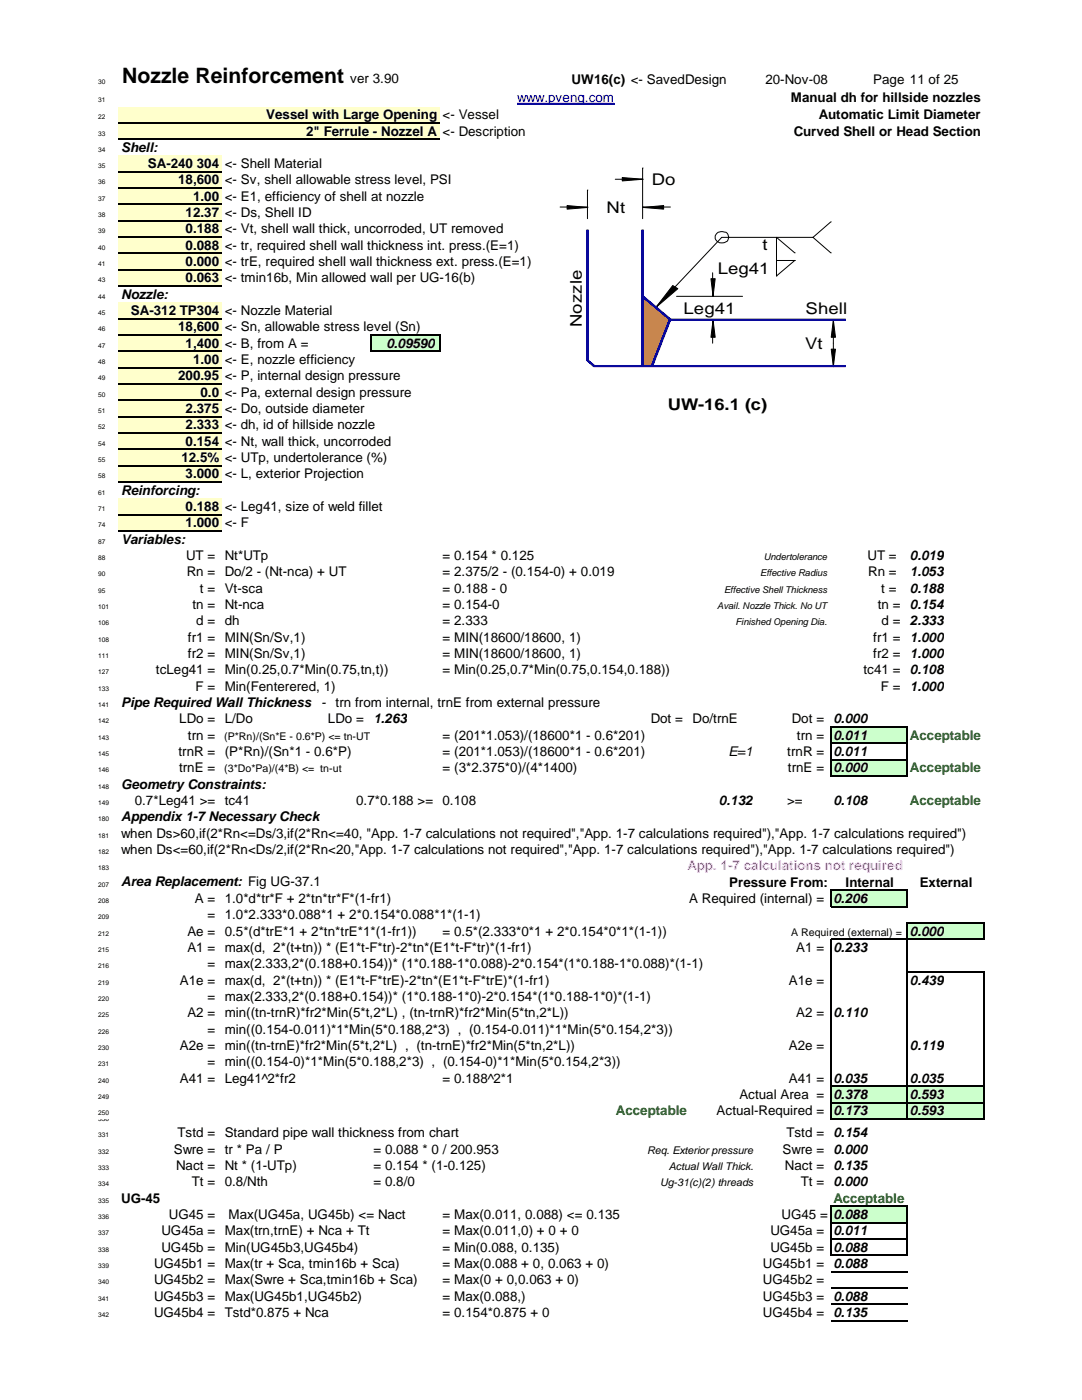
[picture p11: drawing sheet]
<svg xmlns="http://www.w3.org/2000/svg" width="216mm" height="279mm" viewBox="0 0 216 279" stroke-linecap="round" stroke-linejoin="round" font-family="sans-serif">
<defs><g id="words">
<text font-size="4.2" x="24.4" y="16.5">Nozzle Reinforcement</text>
<g font-size="3.2">
<text x="130" y="36.8">Do</text>
<text x="121" y="42.5">Nt</text>
<text x="152.1" y="50">t</text>
<text x="143.2" y="54.6">Leg41</text>
<text x="116.1" y="65.3" transform="rotate(-90 116.1 65.3)">Nozzle</text>
<text x="136.4" y="62.6">Leg41</text>
<text x="160.7" y="62.7">Shell</text>
<text x="160.7" y="69.6">Vt</text>
<text x="133.3" y="81.8">UW-16.1 (c)</text>
</g>
<g font-size="2.7">
<text x="69.8" y="16.5">ver 3.90</text>
<text x="114" y="16.8">UW16(c) &lt;- SavedDesign</text>
<text x="152.7" y="16.8">20-Nov-08</text>
<text x="174.2" y="16.8">Page 11 of 25</text>
<text x="53.1" y="23.8">Vessel with Large Opening</text>
<text x="88.3" y="23.8">&lt;- Vessel</text>
<text x="157.8" y="20.3">Manual dh for hillside nozzles</text>
<text x="163.4" y="23.8">Automatic Limit Diameter</text>
<text x="61.1" y="27.1">2&quot; Ferrule - Nozzel A</text>
<text x="88.3" y="27.1">&lt;- Description</text>
<text x="158.4" y="27.1">Curved Shell or Head Section</text>
<text x="24.2" y="30.3">Shell:</text>
<text x="29.5" y="33.5">SA-240</text>
<text x="39.3" y="33.5">304</text>
<text x="44.8" y="33.5">&lt;- Shell Material</text>
<text x="35.6" y="36.8">18,600</text>
<text x="38.5" y="40">1.00</text>
<text x="44.8" y="36.8">&lt;- Sv, shell allowable stress level, PSI</text>
<text x="44.8" y="40">&lt;- E1, efficiency of shell at nozzle</text>
<text x="37" y="43.3">12.37</text>
<text x="37" y="46.6">0.188</text>
<text x="44.8" y="43.3">&lt;- Ds, Shell ID</text>
<text x="44.8" y="46.6">&lt;- Vt, shell wall thick, uncorroded, UT removed</text>
<text x="37" y="49.8">0.088</text>
<text x="37" y="53.1">0.000</text>
<text x="44.8" y="49.8">&lt;- tr, required shell wall thickness int. press.(E=1)</text>
<text x="44.8" y="53.1">&lt;- trE, required shell wall thickness ext. press.(E=1)</text>
<text x="24.2" y="59.6">Nozzle:</text>
<text x="37" y="56.3">0.063</text>
<text x="44.8" y="56.3">&lt;- tmin16b, Min allowed wall per UG-16(b)</text>
<text x="26.1" y="62.9">SA-312 TP304</text>
<text x="44.8" y="62.9">&lt;- Nozzle Material</text>
<text x="35.6" y="66.1">18,600</text>
<text x="37" y="69.4">1,400</text>
<text x="44.8" y="66.1">&lt;- Sn, allowable stress level (Sn)</text>
<text x="44.8" y="69.4">&lt;- B, from A =</text>
<text x="77.1" y="69.4">0.09590</text>
<text x="35.6" y="75.9">200.95</text>
<text x="38.5" y="72.6">1.00</text>
<text x="44.8" y="72.6">&lt;- E, nozzle efficiency</text>
<text x="44.8" y="75.9">&lt;- P, internal design pressure</text>
<text x="37" y="82.4">2.375</text>
<text x="40" y="79.2">0.0</text>
<text x="44.8" y="79.2">&lt;- Pa, external design pressure</text>
<text x="44.8" y="82.4">&lt;- Do, outside diameter</text>
<text x="37" y="85.7">2.333</text>
<text x="37" y="88.9">0.154</text>
<text x="44.8" y="85.7">&lt;- dh, id of hillside nozzle</text>
<text x="44.8" y="88.9">&lt;- Nt, wall thick, uncorroded</text>
<text x="36.2" y="92.2">12.5%</text>
<text x="37" y="95.5">3.000</text>
<text x="44.8" y="92.2">&lt;- UTp, undertolerance (%)</text>
<text x="44.8" y="95.5">&lt;- L, exterior Projection</text>
<text x="24.2" y="98.7">Reinforcing:</text>
<text x="37" y="102">0.188</text>
<text x="44.8" y="102">&lt;- Leg41, size of weld fillet</text>
<text x="37" y="105.2">1.000</text>
<text x="44.8" y="105.2">&lt;- F</text>
<text x="24.2" y="108.5">Variables:</text>
<text x="37.1" y="111.8">UT =</text>
<text x="44.8" y="111.8">Nt*UTp</text>
<text x="88.3" y="111.8">= 0.154 * 0.125</text>
<text x="173.1" y="111.8">UT =</text>
<text x="181.6" y="111.8">0.019</text>
<text x="37.3" y="115">Rn =</text>
<text x="39.9" y="118.3">t =</text>
<text x="44.8" y="115">Do/2 - (Nt-nca) + UT</text>
<text x="44.8" y="118.3">Vt-sca</text>
<text x="88.3" y="115">= 2.375/2 - (0.154-0) + 0.019</text>
<text x="88.3" y="118.3">= 0.188 - 0</text>
<text x="173.2" y="115">Rn =</text>
<text x="175.9" y="118.3">t =</text>
<text x="181.6" y="115">1.053</text>
<text x="181.6" y="118.3">0.188</text>
<text x="38.4" y="121.5">tn =</text>
<text x="39.2" y="124.8">d =</text>
<text x="44.8" y="121.5">Nt-nca</text>
<text x="44.8" y="124.8">dh</text>
<text x="88.3" y="121.5">= 0.154-0</text>
<text x="88.3" y="124.8">= 2.333</text>
<text x="175.1" y="121.5">tn =</text>
<text x="175.9" y="124.8">d =</text>
<text x="181.6" y="121.5">0.154</text>
<text x="181.6" y="124.8">2.333</text>
<text x="37.5" y="128.1">fr1 =</text>
<text x="37.5" y="131.3">fr2 =</text>
<text x="44.8" y="128.1">MIN(Sn/Sv,1)</text>
<text x="44.8" y="131.3">MIN(Sn/Sv,1)</text>
<text x="88.3" y="128.1">= MIN(18600/18600, 1)</text>
<text x="88.3" y="131.3">= MIN(18600/18600, 1)</text>
<text x="174.2" y="128.1">fr1 =</text>
<text x="174.2" y="131.3">fr2 =</text>
<text x="181.6" y="128.1">1.000</text>
<text x="181.6" y="131.3">1.000</text>
<text x="31.1" y="134.6">tcLeg41 = Min(0.25,0.7*Min(0.75,tn,t))</text>
<text x="39" y="137.8">F =</text>
<text x="44.8" y="137.8">Min(Fenterered, 1)</text>
<text x="88.3" y="134.6">= Min(0.25,0.7*Min(0.75,0.154,0.188))</text>
<text x="172.3" y="134.6">tc41 =</text>
<text x="175.8" y="137.8">F =</text>
<text x="181.6" y="134.6">0.108</text>
<text x="181.6" y="137.8">1.000</text>
<text x="24.2" y="141.1">Pipe Required Wall Thickness</text>
<text x="64.1" y="141.1">-</text>
<text x="67" y="141.1">trn from internal, trnE from external pressure</text>
<text x="35.8" y="144.4">LDo =</text>
<text x="37.5" y="147.6">trn =</text>
<text x="44.8" y="144.4">L/Do</text>
<text x="65.4" y="144.4">LDo =</text>
<text x="74.5" y="144.4">1.263</text>
<text x="88.3" y="147.6">= (201*1.053)/(18600*1 - 0.6*201)</text>
<text x="129.8" y="144.4">Dot =</text>
<text x="138.2" y="144.4">Do/trnE</text>
<text x="158" y="144.4">Dot =</text>
<text x="159" y="147.6">trn =</text>
<text x="166.3" y="144.4">0.000</text>
<text x="166.3" y="147.6">0.011</text>
<text x="35.6" y="150.9">trnR =</text>
<text x="35.7" y="154.1">trnE =</text>
<text x="44.8" y="150.9">(P*Rn)/(Sn*1 - 0.6*P)</text>
<text x="88.3" y="150.9">= (201*1.053)/(18600*1 - 0.6*201)</text>
<text x="88.3" y="154.1">= (3*2.375*0)/(4*1400)</text>
<text x="145.3" y="150.9">E=1</text>
<text x="157.1" y="150.9">trnR =</text>
<text x="157.2" y="154.1">trnE =</text>
<text x="166.3" y="150.9">0.011</text>
<text x="166.3" y="154.1">0.000</text>
<text x="24.2" y="157.4">Geometry Constraints:</text>
<text x="26.9" y="160.7">0.7*Leg41 &gt;= tc41</text>
<text x="71.1" y="160.7">0.7*0.188 &gt;= 0.108</text>
<text x="143.5" y="160.7">0.132</text>
<text x="157.1" y="160.7">&gt;=</text>
<text x="166.3" y="160.7">0.108</text>
<text x="24.2" y="163.9">Appendix 1-7Necessary Check</text>
<text x="24.2" y="167.2">when Ds&gt;60,if(2*Rn&lt;=Ds/3,if(2*Rn&lt;=40, &quot;App. 1-7 calculations not required&quot;,&quot;App. 1-7 calculations required&quot;),&quot;App. 1-7 calculations required&quot;)</text>
<text x="24.2" y="170.4">when Ds&lt;=60,if(2*Rn&lt;Ds/2,if(2*Rn&lt;20,&quot;App. 1-7 calculations not required&quot;,&quot;App. 1-7 calculations required&quot;),&quot;App. 1-7 calculations required&quot;)</text>
<text x="24.2" y="176.9">Area Replacement: Fig UG-37.1</text>
<text x="145.5" y="177">Pressure From:</text>
<text x="168.7" y="177">Internal</text>
<text x="183.5" y="177">External</text>
<text x="38.9" y="180.2">A =</text>
<text x="41.4" y="183.5">=</text>
<text x="44.8" y="180.2">1.0*d*tr*F + 2*tn*tr*F*(1-fr1)</text>
<text x="44.8" y="183.5">1.0*2.333*0.088*1 + 2*0.154*0.088*1*(1-1)</text>
<text x="137.5" y="180.2">A Required (internal) =</text>
<text x="166.3" y="180.2">0.206</text>
<text x="37.4" y="186.7">Ae =</text>
<text x="37.4" y="190">A1 =</text>
<text x="44.8" y="186.7">0.5*(d*trE*1 + 2*tn*trE*1*(1-fr1))</text>
<text x="44.8" y="190">max(d, 2*(t+tn)) * (E1*t-F*tr)-2*tn*(E1*t-F*tr)*(1-fr1)</text>
<text x="88.3" y="186.7">= 0.5*(2.333*0*1 + 2*0.154*0*1*(1-1))</text>
<text x="158.9" y="190">A1 =</text>
<text x="166.3" y="190">0.233</text>
<text x="181.6" y="186.7">0.000</text>
<text x="35.9" y="196.5">A1e =</text>
<text x="41.4" y="193.3">=</text>
<text x="44.8" y="196.5">max(d, 2*(t+tn)) * (E1*t-F*trE)-2*tn*(E1*t-F*trE)*(1-fr1)</text>
<text x="44.8" y="193.3">max(2.333,2*(0.188+0.154))* (1*0.188-1*0.088)-2*0.154*(1*0.188-1*0.088)*(1-1)</text>
<text x="157.4" y="196.5">A1e =</text>
<text x="181.6" y="196.5">0.439</text>
<text x="37.4" y="203">A2 =</text>
<text x="41.4" y="199.8">=</text>
<text x="44.8" y="203">min((tn-trnR)*fr2*Min(5*t,2*L) , (tn-trnR)*fr2*Min(5*tn,2*L))</text>
<text x="44.8" y="199.8">max(2.333,2*(0.188+0.154))* (1*0.188-1*0)-2*0.154*(1*0.188-1*0)*(1-1)</text>
<text x="158.9" y="203">A2 =</text>
<text x="166.3" y="203">0.110</text>
<text x="35.9" y="209.5">A2e =</text>
<text x="41.4" y="206.3">=</text>
<text x="44.8" y="209.5">min((tn-trnE)*fr2*Min(5*t,2*L) , (tn-trnE)*fr2*Min(5*tn,2*L))</text>
<text x="44.8" y="206.3">min((0.154-0.011)*1*Min(5*0.188,2*3) , (0.154-0.011)*1*Min(5*0.154,2*3))</text>
<text x="157.4" y="209.5">A2e =</text>
<text x="181.6" y="209.5">0.119</text>
<text x="41.4" y="212.8">=</text>
<text x="44.8" y="212.8">min((0.154-0)*1*Min(5*0.188,2*3) , (0.154-0)*1*Min(5*0.154,2*3))</text>
<text x="35.9" y="216.1">A41 =</text>
<text x="44.8" y="216.1">Leg41^2*fr2</text>
<text x="88.3" y="216.1">= 0.188^2*1</text>
<text x="147.5" y="219.3">Actual Area =</text>
<text x="157.4" y="216.1">A41 =</text>
<text x="166.3" y="216.1">0.035</text>
<text x="166.3" y="219.3">0.378</text>
<text x="181.6" y="216.1">0.035</text>
<text x="181.6" y="219.3">0.593</text>
<text x="35.4" y="227">Tstd =</text>
<text x="44.8" y="227">Standard pipe wall thickness from chart</text>
<text x="143" y="222.6">Actual-Required =</text>
<text x="156.9" y="227">Tstd =</text>
<text x="166.3" y="222.6">0.173</text>
<text x="166.3" y="227">0.154</text>
<text x="181.6" y="222.6">0.593</text>
<text x="34.7" y="230.3">Swre =</text>
<text x="35.1" y="233.5">Nact =</text>
<text x="44.8" y="230.3">tr * Pa / P</text>
<text x="44.8" y="233.5">Nt * (1-UTp)</text>
<text x="74.5" y="230.3">= 0.088 * 0 / 200.953</text>
<text x="74.5" y="233.5">= 0.154 * (1-0.125)</text>
<text x="156.2" y="230.3">Swre =</text>
<text x="156.6" y="233.5">Nact =</text>
<text x="166.3" y="230.3">0.000</text>
<text x="166.3" y="233.5">0.135</text>
<text x="38.3" y="236.8">Tt =</text>
<text x="44.8" y="236.8">0.8/Nth</text>
<text x="74.5" y="236.8">= 0.8/0</text>
<text x="159.8" y="236.8">Tt =</text>
<text x="166.3" y="236.8">0.000</text>
<text x="24.2" y="240">UG-45</text>
<text x="33.7" y="243.3">UG45 =</text>
<text x="45.6" y="243.3">Max(UG45a, UG45b) &lt;= Nact</text>
<text x="88.3" y="243.3">= Max(0.011, 0.088) &lt;= 0.135</text>
<text x="156" y="243.3">UG45 =</text>
<text x="166.3" y="243.3">0.088</text>
<text x="32.2" y="246.5">UG45a =</text>
<text x="32.2" y="249.8">UG45b =</text>
<text x="44.8" y="246.5">Max(trn,trnE) + Nca + Tt</text>
<text x="44.8" y="249.8">Min(UG45b3,UG45b4)</text>
<text x="88.3" y="246.5">= Max(0.011,0) + 0 + 0</text>
<text x="153.7" y="246.5">UG45a =</text>
<text x="153.7" y="249.8">UG45b =</text>
<text x="166.3" y="246.5">0.011</text>
<text x="166.3" y="249.8">0.088</text>
<text x="30.7" y="253.1">UG45b1 = Max(tr + Sca, tmin16b + Sca)</text>
<text x="30.7" y="256.3">UG45b2 = Max(Swre + Sca,tmin16b + Sca)</text>
<text x="88.3" y="253.1">= Max(0.088 + 0, 0.063 + 0)</text>
<text x="88.3" y="256.3">= Max(0 + 0,0.063 + 0)</text>
<text x="152.2" y="253.1">UG45b1 = 0.088</text>
<text x="152.2" y="256.3">UG45b2 =</text>
<text x="30.7" y="259.6">UG45b3 = Max(UG45b1,UG45b2)</text>
<text x="30.7" y="262.8">UG45b4 = Tstd*0.875 + Nca</text>
<text x="88.3" y="259.6">= Max(0.088,)</text>
<text x="88.3" y="262.8">= 0.154*0.875 + 0</text>
<text x="152.2" y="259.6">UG45b3 = 0.088</text>
<text x="152.2" y="262.8">UG45b4 = 0.135</text>
</g>
<text font-size="2.7" fill="#00f" x="103.2" y="20.3">www.pveng.com</text>
<g font-size="2.7" fill="#008000">
<text x="181.6" y="147.6">Acceptable</text>
<text x="181.6" y="154.1">Acceptable</text>
<text x="181.6" y="160.7">Acceptable</text>
<text x="122.9" y="222.6">Acceptable</text>
<text x="166.3" y="240">Acceptable</text>
</g>
<text font-size="2.7" fill="#f0f" x="137.2" y="173.7">App. 1-7 calculations not required</text>
<text font-size="2.7" fill="#fff" x="76.1" y="249.8">0.088119 = Min(0.088, 0.135)</text>
<g font-size="2.1">
<text x="44.7" y="147.6">(P*Rn)/(Sn*E - 0.6*P) &lt;= tn-UT</text>
<text x="44.7" y="154.1">(3*Do*Pa)/(4*B) &lt;= tn-ut</text>
<text x="157.9" y="186.7">A Required (external) =</text>
<text x="129.2" y="230.3">Req. Exteriorpressure</text>
<text x="133.5" y="233.5">Actual Wall Thick.</text>
<text x="131.7" y="236.8">Ug-31(c)(2) threads</text>
</g>
<g font-size="1.9">
<text x="152.4" y="111.8">Undertolerance</text>
<text x="144.5" y="118.3">Effective Shell Thickness</text>
<text x="151.7" y="115">Effective Radius</text>
<text x="143.1" y="121.5">Avail. Nozzle Thick. No UT</text>
<text x="146.8" y="124.8">FinishedOpening Dia.</text>
</g>
<g font-size="1.3">
<text x="19.6" y="16.8">30</text>
<text x="19.6" y="23.8">22</text>
<text x="19.6" y="20.3">31</text>
<text x="19.6" y="27.1">33</text>
<text x="19.6" y="30.3">34</text>
<text x="19.6" y="33.5">35</text>
<text x="19.6" y="36.8">36</text>
<text x="19.6" y="40">37</text>
<text x="19.6" y="43.3">38</text>
<text x="19.6" y="46.6">39</text>
<text x="19.6" y="49.8">40</text>
<text x="19.6" y="53.1">41</text>
<text x="19.6" y="56.3">43</text>
<text x="19.6" y="59.6">44</text>
<text x="19.6" y="62.9">45</text>
<text x="19.6" y="66.1">46</text>
<text x="19.6" y="69.4">47</text>
<text x="19.6" y="72.6">48</text>
<text x="19.6" y="75.9">49</text>
<text x="19.6" y="79.2">50</text>
<text x="19.6" y="82.4">51</text>
<text x="19.6" y="85.7">52</text>
<text x="19.6" y="88.9">54</text>
<text x="19.6" y="92.2">55</text>
<text x="19.6" y="95.5">58</text>
<text x="19.6" y="98.7">61</text>
<text x="19.6" y="102">71</text>
<text x="19.6" y="105.2">74</text>
<text x="19.6" y="108.5">87</text>
<text x="19.6" y="111.8">88</text>
<text x="19.6" y="115">90</text>
<text x="19.6" y="118.3">95</text>
<text x="19.6" y="121.5">101</text>
<text x="19.6" y="124.8">106</text>
<text x="19.6" y="128.1">108</text>
<text x="19.6" y="131.3">111</text>
<text x="19.6" y="134.6">127</text>
<text x="19.6" y="137.8">133</text>
<text x="19.6" y="141.1">141</text>
<text x="19.6" y="144.4">142</text>
<text x="19.6" y="147.6">143</text>
<text x="19.6" y="150.9">145</text>
<text x="19.6" y="154.1">146</text>
<text x="19.6" y="157.4">148</text>
<text x="19.6" y="160.7">149</text>
<text x="19.6" y="163.9">180</text>
<text x="19.6" y="167.2">181</text>
<text x="19.6" y="170.4">182</text>
<text x="19.6" y="173.7">183</text>
<text x="19.6" y="177">207</text>
<text x="19.6" y="180.2">208</text>
<text x="19.6" y="183.5">209</text>
<text x="19.6" y="186.7">212</text>
<text x="19.6" y="190">215</text>
<text x="19.6" y="193.3">216</text>
<text x="19.6" y="196.5">219</text>
<text x="19.6" y="199.8">220</text>
<text x="19.6" y="203">225</text>
<text x="19.6" y="206.3">226</text>
<text x="19.6" y="209.5">230</text>
<text x="19.6" y="212.8">231</text>
<text x="19.6" y="216.1">240</text>
<text x="19.6" y="219.3">249</text>
<text x="19.6" y="222.6">250</text>
<text x="19.6" y="223.7">330</text>
<text x="19.6" y="227">331</text>
<text x="19.6" y="230.3">332</text>
<text x="19.6" y="233.5">333</text>
<text x="19.6" y="236.8">334</text>
<text x="19.6" y="240">335</text>
<text x="19.6" y="243.3">336</text>
<text x="19.6" y="246.5">337</text>
<text x="19.6" y="249.8">338</text>
<text x="19.6" y="253.1">339</text>
<text x="19.6" y="256.3">340</text>
<text x="19.6" y="259.6">341</text>
<text x="19.6" y="262.8">342</text>
</g>
</g></defs>
<g fill="#ffc">
<path d="M23.6 21.3h64.2v6.6h-64.2z"/>
<path d="M23.6 31h20.7v26.1h-20.7z"/>
<path d="M23.6 60.3h20.7v9.8h-20.7z"/>
</g>
<path d="M74 66.8h13.8v3.3h-13.8z" fill="#cfc"/>
<g fill="#ffc">
<path d="M23.6 70.1h20.7v26.1h-20.7z"/>
<path d="M23.6 99.4h20.7v6.6h-20.7z"/>
</g>
<path d="M165.8 145.1h15.3v3.3h-15.3z" fill="#cfc"/>
<path d="M165.8 148.3h15.3v3.3h-15.3z" fill="#fff"/>
<g fill="#cfc">
<path d="M165.8 151.6h15.3v3.3h-15.3z"/>
<path d="M165.8 177.7h15.3v3.3h-15.3z"/>
<path d="M181 184.2h15.3v3.3h-15.3z"/>
<path d="M165.8 216.8h30.5v3.3h-30.5z"/>
<path d="M165.8 220h30.5v3.4h-30.5z"/>
<path d="M165.8 240.7h15.3v3.4h-15.3z"/>
</g>
<path d="M103.2 20.6h19.4" fill="none" stroke="#00f" stroke-width=".2"/>
<path d="M103.2 20.7h19.4" fill="none" stroke="#00f" stroke-width=".21"/>
<g fill="none" stroke="#000" stroke-width=".25">
<path d="M23.6 24.6h64.2M23.6 27.8h64.2M23.6 34.2h20.7M23.6 37.5h20.7M23.6 40.8h20.7M23.6 44h20.7M23.6 47.3h20.7M23.6 50.5h20.7M23.6 53.8h20.7M23.6 57.1h20.7M23.6 66.8h20.7M23.6 70.1h20.7"/>
<path d="M23.6 63.6h20.7M23.6 73.4h20.7M23.6 76.6h20.7M23.6 79.9h20.7M74 66.7v3.5M74.1 66.8h13.8M74.1 70.1h13.8M87.8 67v3.2M23.6 83.1h20.7M23.6 86.4h20.7M23.6 89.7h20.7M23.6 92.9h20.7"/>
<path d="M23.6 96.2h20.7M23.6 102.7h20.7M23.6 106h20.7M165.8 144.9v10.1M165.9 145.1h15.2M165.9 148.3h15.2M165.9 151.6h15.2M165.9 154.9h15.2M181 145.2v9.8M165.8 177.5v3.6M165.9 177.7h15.2M181 177.8v3.3"/>
<path d="M165.8 187.3v36.1M165.9 180.9h15.2M165.9 187.5h30.5M181 184.1v39.3M181.1 184.2h15.3M181.1 194h15.3M196.3 184.3v3.3M196.3 194.1v29.3M165.9 216.8h30.5M165.9 220h30.5M165.9 223.3h30.5M165.8 240.6v10.1"/>
<path d="M165.8 253.8h15.3M165.8 257h15.3M165.9 240.7h15.2M165.9 244h15.2M165.9 247.3h15.2M165.9 250.5h15.2M181 240.9v9.8M165.8 260.3h15.3M165.8 263.6h15.3"/>
</g>
<path d="M128.3 59.2l5.5 4.6-3.7 9.4-1.9-.1z" fill-rule="evenodd" fill="#ff8200"/>
<g fill="none" stroke="#000" stroke-width=".2">
<path d="M117.3 37.9l-.1 5.7M122.8 35.8h5.5M128.3 33.5l-.1 10.1M111.8 41.3h5.5M128.3 41.3h5.5M135 59.1h13.2M142.2 54.4l.1 4.7M145.4 47.4l-.1-.3a.97 .97 0 0 0-1.1-.9 1.15 1.15 0 0 0-1.5 .9 1.15 1.15 0 0 0 1.1 1.4l.7-.1a1.44 1.44 0 0 0 1-1M154.9 55.1l3.8-3.1h-3.8l.1 3.1M158.7 50.5l-3.8-3.1 .1 4.6M162.3 47.4h-18.3l-13.1 13.9M165.9 44.3l-3.7 3.1 3.7 3.1"/>
<path d="M142.3 63.8l-.1 4.7M166.4 63.8v9.4"/>
</g>
<g fill="#000" stroke="#000" stroke-width=".2">
<path d="M124.2 35.4l4.1 .4-4.1 .3z" fill-rule="evenodd"/>
<path d="M113.2 41l4.1 .4-4.1 .3z" fill-rule="evenodd"/>
<path d="M128.3 41.4l4.1-.4v.7z" fill-rule="evenodd"/>
<path d="M134.2 57l1.1 .6-4.4 3.8z" fill-rule="evenodd"/>
<path d="M141.9 55.6h.8l-.4 3.5z" fill-rule="evenodd"/>
<path d="M142.3 63.9l.4 3.4h-.8z" fill-rule="evenodd"/>
<path d="M166.3 63.9l.4 3.4h-.8z" fill-rule="evenodd"/>
<path d="M165.9 69.7h.8l-.4 3.5z" fill-rule="evenodd"/>
</g>
<g fill="#00f" stroke="#00f" stroke-width=".2">
<path d="M133.7 63.7h35v.2h-35z"/>
<path d="M117.3 71.8l1.4 1.2-.3 .2-1.3-1.2z"/>
<path d="M117.1 45.9h.3v26h-.3z"/>
<path d="M118.6 72.9h50.1v.3h-50.1z"/>
<path d="M128.1 45.9h.3v27.2h-.3z"/>
<path d="M133.5 63.7l.4 .1-3.7 9.4-.3-.1z"/>
<path d="M128.1 59.2l.2-.2 5.6 4.7-.3 .2z"/>
</g>
<use href="#words"/>
</svg>
